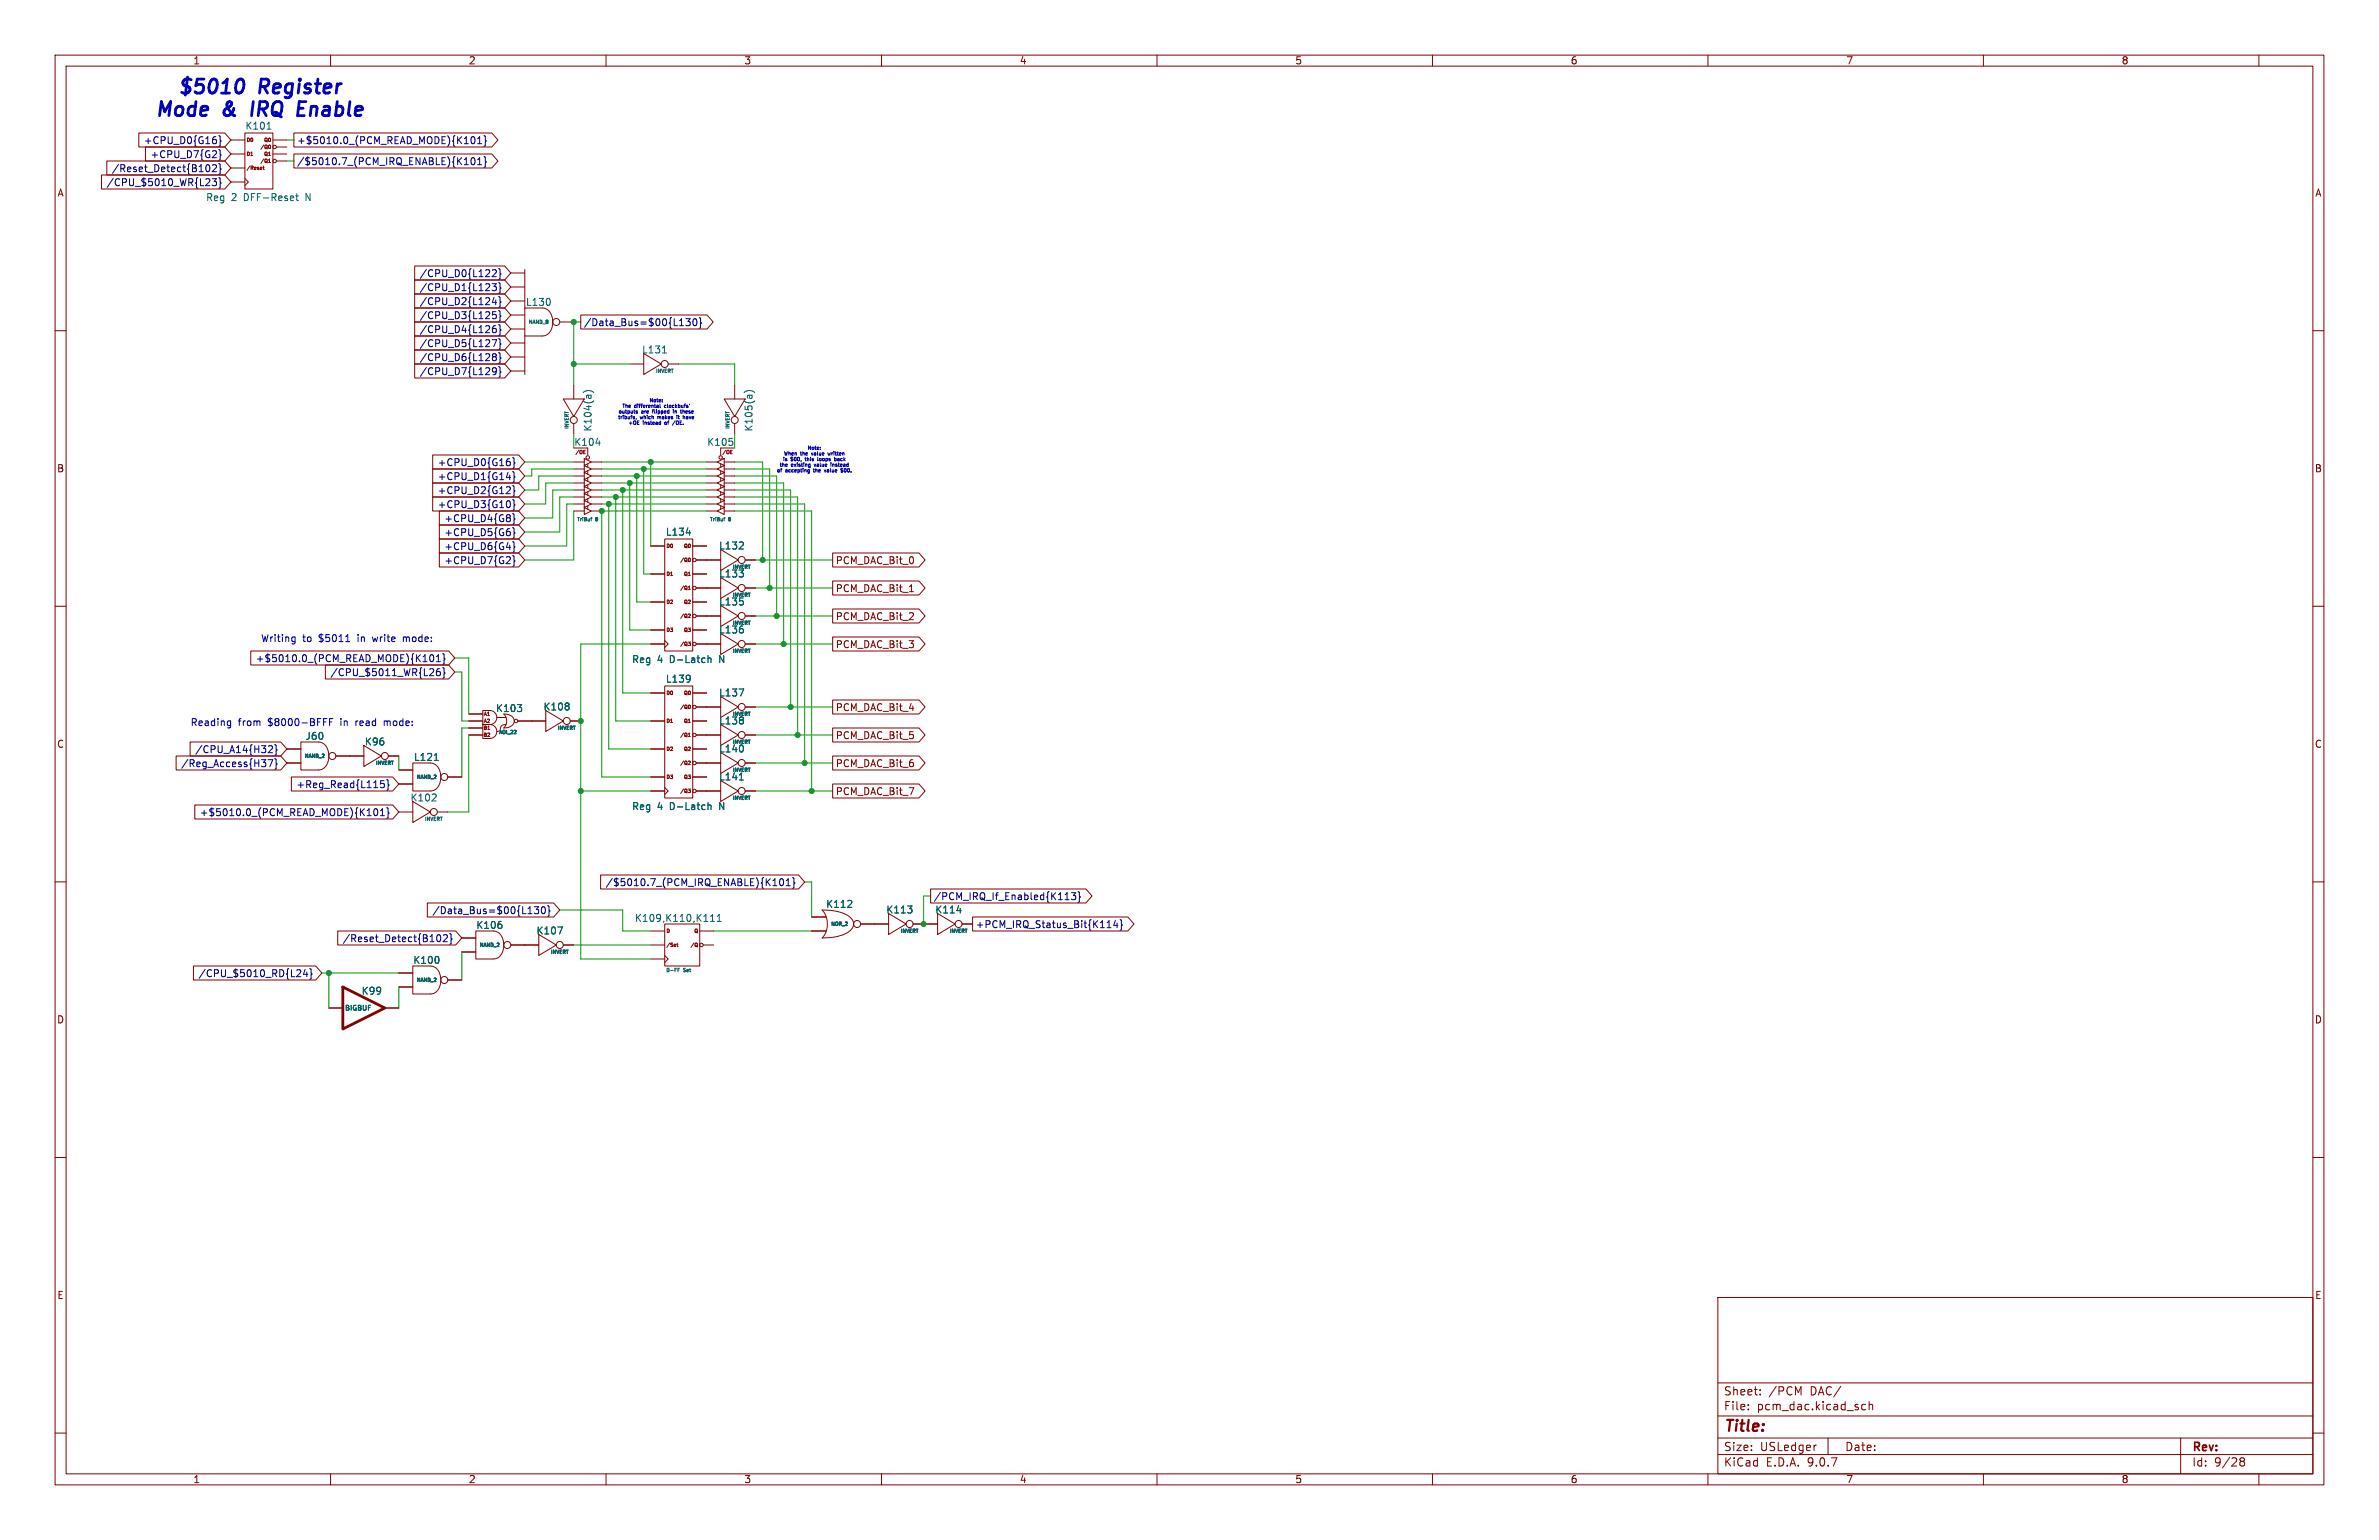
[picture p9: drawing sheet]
<svg xmlns="http://www.w3.org/2000/svg" width="432mm" height="279mm" viewBox="0 0 432 279" stroke-linecap="round" stroke-linejoin="round" font-family="sans-serif">
<defs><g id="words">
<g font-size="3.5" fill="#0000c2">
<text x="32" y="17.8">$5010</text>
<text x="47" y="17.8">Register</text>
<text x="27.9" y="21.9">Mode</text>
<text x="40.5" y="21.9">&amp;</text>
<text x="46.6" y="21.9">IRQ</text>
<text x="56" y="21.9">Enable</text>
</g>
<text font-size="2.8" fill="#840000" x="312.8" y="260.3">Title:</text>
<g font-size="2.1" fill="#840000">
<text x="312.8" y="256.1">File:</text>
<text x="312.8" y="253.4">Sheet:</text>
<text x="318.9" y="256.1">pcm_dac.kicad_sch</text>
<text x="321" y="253.4">/PCM</text>
<text x="328.6" y="253.4">DAC/</text>
<text x="312.8" y="263.5">Size:</text>
<text x="319.5" y="263.5">USLedger</text>
<text x="334.8" y="263.5">Date:</text>
<text x="397.8" y="263.7">Rev:</text>
<text x="312.8" y="266.3">KiCad</text>
<text x="320.5" y="266.3">E.D.A.</text>
<text x="328.1" y="266.3">9.0.7</text>
<text x="397.8" y="266.3">Id:</text>
<text x="401.9" y="266.3">9/28</text>
</g>
<g font-size="1.8" fill="#840000">
<text x="35" y="11.9">1</text>
<text x="85" y="11.9">2</text>
<text x="135" y="11.9">3</text>
<text x="185" y="11.9">4</text>
<text x="235" y="11.9">5</text>
<text x="285" y="11.9">6</text>
<text x="335" y="11.9">7</text>
<text x="385" y="11.9">8</text>
<text x="10.3" y="35.9">A</text>
<text x="420.1" y="35.9">A</text>
<text x="10.3" y="85.9">B</text>
<text x="420.1" y="85.9">B</text>
<text x="151.6" y="102.6">PCM_DAC_Bit_0</text>
<text x="151.6" y="107.6">PCM_DAC_Bit_1</text>
<text x="151.6" y="112.7">PCM_DAC_Bit_2</text>
<text x="151.6" y="117.8">PCM_DAC_Bit_3</text>
<text x="151.6" y="129.2">PCM_DAC_Bit_4</text>
<text x="10.3" y="135.9">C</text>
<text x="151.6" y="134.3">PCM_DAC_Bit_5</text>
<text x="420.1" y="135.9">C</text>
<text x="151.6" y="139.4">PCM_DAC_Bit_6</text>
<text x="151.6" y="144.5">PCM_DAC_Bit_7</text>
<text x="10.3" y="185.9">D</text>
<text x="420.1" y="185.9">D</text>
<text x="10.3" y="235.9">E</text>
<text x="420.1" y="235.9">E</text>
<text x="35" y="269.3">1</text>
<text x="85" y="269.3">2</text>
<text x="135" y="269.3">3</text>
<text x="185" y="269.3">4</text>
<text x="235" y="269.3">5</text>
<text x="285" y="269.3">6</text>
<text x="335" y="269.3">7</text>
<text x="385" y="269.3">8</text>
</g>
<g font-size="1.8" fill="#006464">
<text x="44.4" y="23.7">K101</text>
<text x="37.3" y="36.7">Reg</text>
<text x="42" y="36.7">2</text>
<text x="44.4" y="36.7">DFF-Reset</text>
<text x="55.8" y="36.7">N</text>
<text x="95.4" y="55.7">L130</text>
<text x="116.4" y="64.3">L131</text>
<text x="104.1" y="81.1">K104</text>
<text x="107.6" y="78.4" transform="rotate(-90 107.6 78.4)">K104(a)</text>
<text x="128.3" y="81.1">K105</text>
<text x="136.8" y="78.4" transform="rotate(-90 136.8 78.4)">K105(a)</text>
<text x="120.8" y="97.4">L134</text>
<text x="130.4" y="99.9">L132</text>
<text x="130.4" y="105">L133</text>
<text x="130.4" y="110">L135</text>
<text x="130.4" y="115.1">L136</text>
<text x="114.6" y="120.5">Reg</text>
<text x="119.3" y="120.5">4</text>
<text x="120.8" y="124.1">L139</text>
<text x="121.7" y="120.5">D-Latch</text>
<text x="130.8" y="120.5">N</text>
<text x="89.9" y="129.4">K103</text>
<text x="98.5" y="129.1">K108</text>
<text x="130.4" y="131.6">L138</text>
<text x="130.4" y="126.6">L137</text>
<text x="55.4" y="134.4">J60</text>
<text x="66.1" y="135.4">K96</text>
<text x="130.4" y="136.7">L140</text>
<text x="75" y="138.2">L121</text>
<text x="130.4" y="141.8">L141</text>
<text x="74.4" y="145.6">K102</text>
<text x="114.6" y="147.2">Reg</text>
<text x="119.3" y="147.2">4</text>
<text x="121.7" y="147.2">D-Latch</text>
<text x="130.8" y="147.2">N</text>
<text x="115.1" y="167.5">K109,K110,K111</text>
<text x="149.8" y="164.9">K112</text>
<text x="160.8" y="165.9">K113</text>
<text x="169.7" y="165.9">K114</text>
<text x="86.3" y="168.7">K106</text>
<text x="97.3" y="169.7">K107</text>
<text x="74.9" y="175.1">K100</text>
<text x="65.5" y="180.7">K99</text>
</g>
<g font-size="1.8" fill="#000084">
<text x="26" y="26.4">+CPU_D0{G16}</text>
<text x="27.2" y="28.9">+CPU_D7{G2}</text>
<text x="53.8" y="26.4">+$5010.0_(PCM_READ_MODE){K101}</text>
<text x="19.2" y="34">/CPU_$5010_WR{L23}</text>
<text x="20.2" y="31.4">/Reset_Detect{B102}</text>
<text x="53.8" y="30.2">/$5010.7_(PCM_IRQ_ENABLE){K101}</text>
<text x="76.1" y="50.5">/CPU_D0{L122}</text>
<text x="76.1" y="53">/CPU_D1{L123}</text>
<text x="76.1" y="58.1">/CPU_D3{L125}</text>
<text x="76.1" y="55.6">/CPU_D2{L124}</text>
<text x="105.9" y="59.4">/Data_Bus=$00{L130}</text>
<text x="76.1" y="60.6">/CPU_D4{L126}</text>
<text x="76.1" y="63.2">/CPU_D5{L127}</text>
<text x="76.1" y="65.7">/CPU_D6{L128}</text>
<text x="76.1" y="68.3">/CPU_D7{L129}</text>
<text x="79.3" y="84.8">+CPU_D0{G16}</text>
<text x="79.3" y="87.3">+CPU_D1{G14}</text>
<text x="79.3" y="89.9">+CPU_D2{G12}</text>
<text x="79.3" y="92.4">+CPU_D3{G10}</text>
<text x="80.6" y="94.9">+CPU_D4{G8}</text>
<text x="80.6" y="100">+CPU_D6{G4}</text>
<text x="80.6" y="97.5">+CPU_D5{G6}</text>
<text x="80.6" y="102.6">+CPU_D7{G2}</text>
<text x="46.3" y="120.3">+$5010.0_(PCM_READ_MODE){K101}</text>
<text x="59.9" y="122.9">/CPU_$5011_WR{L26}</text>
<text x="35.3" y="136.8">/CPU_A14{H32}</text>
<text x="32.8" y="139.4">/Reg_Access{H37}</text>
<text x="53.7" y="143.2">+Reg_Read{L115}</text>
<text x="36.2" y="148.3">+$5010.0_(PCM_READ_MODE){K101}</text>
<text x="109.8" y="161">/$5010.7_(PCM_IRQ_ENABLE){K101}</text>
<text x="78.4" y="166.1">/Data_Bus=$00{L130}</text>
<text x="169.4" y="163.5">/PCM_IRQ_If_Enabled{K113}</text>
<text x="62.1" y="171.1">/Reset_Detect{B102}</text>
<text x="177" y="168.6">+PCM_IRQ_Status_Bit{K114}</text>
<text x="35.9" y="177.5">/CPU_$5010_RD{L24}</text>
</g>
<g font-size="1.8" fill="#0000c2">
<text x="47.3" y="116.7">Writing</text>
<text x="54.9" y="116.7">to</text>
<text x="58" y="116.7">$5011</text>
<text x="65.2" y="116.7">in</text>
<text x="68.1" y="116.7">write</text>
<text x="73.8" y="116.7">mode:</text>
<text x="34.5" y="131.9">Reading</text>
<text x="43.2" y="131.9">from</text>
<text x="48.8" y="131.9">$8000-BFFF</text>
<text x="62.1" y="131.9">in</text>
<text x="65" y="131.9">read</text>
<text x="70.4" y="131.9">mode:</text>
</g>
<text font-size="1.2" fill="#006464" x="62.5" y="183.6">BIGBUF</text>
<g font-size=".9" fill="#840000">
<text x="44.6" y="25.9">D0</text>
<text x="44.6" y="28.5">D1</text>
<text x="47.1" y="27.2">/Q0</text>
<text x="47.1" y="29.8">/Q1</text>
<text x="47.8" y="25.9">Q0</text>
<text x="47.8" y="28.5">Q1</text>
<text x="44.6" y="31">/Reset</text>
<text x="104.3" y="82.6">/OE</text>
<text x="131" y="82.6">/OE</text>
<text x="120.8" y="99.6">D0</text>
<text x="124" y="99.6">Q0</text>
<text x="120.8" y="104.7">D1</text>
<text x="123.3" y="102.1">/Q0</text>
<text x="123.3" y="107.2">/Q1</text>
<text x="124" y="104.7">Q1</text>
<text x="120.8" y="109.8">D2</text>
<text x="123.3" y="112.3">/Q2</text>
<text x="124" y="109.8">Q2</text>
<text x="120.8" y="114.8">D3</text>
<text x="123.3" y="117.4">/Q3</text>
<text x="124" y="114.8">Q3</text>
<text x="87.7" y="130.1">A1</text>
<text x="87.7" y="131.4">A2</text>
<text x="120.8" y="126.3">D0</text>
<text x="120.8" y="131.4">D1</text>
<text x="123.3" y="128.8">/Q0</text>
<text x="124" y="126.3">Q0</text>
<text x="124" y="131.4">Q1</text>
<text x="87.6" y="132.6">B1</text>
<text x="87.6" y="133.9">B2</text>
<text x="120.8" y="136.4">D2</text>
<text x="123.3" y="133.9">/Q1</text>
<text x="124" y="136.4">Q2</text>
<text x="120.8" y="141.5">D3</text>
<text x="123.3" y="139">/Q2</text>
<text x="124" y="141.5">Q3</text>
<text x="123.3" y="144.1">/Q3</text>
<text x="120.8" y="169.5">D</text>
<text x="120.8" y="172">/Set</text>
<text x="125.2" y="172">/Q</text>
<text x="125.9" y="169.5">Q</text>
</g>
<g font-size=".9" fill="#006464">
<text x="95.8" y="59">NAND_8</text>
<text x="118.9" y="67.9">INVERT</text>
<text x="103.4" y="78" transform="rotate(-90 103.4 78)">INVERT</text>
<text x="132.6" y="78" transform="rotate(-90 132.6 78)">INVERT</text>
<text x="104.6" y="94.8">TriBuf</text>
<text x="108.2" y="94.8">8</text>
<text x="128.7" y="94.8">TriBuf</text>
<text x="132.3" y="94.8">8</text>
<text x="132.9" y="103.4">INVERT</text>
<text x="132.9" y="108.5">INVERT</text>
<text x="132.9" y="113.6">INVERT</text>
<text x="132.9" y="118.7">INVERT</text>
<text x="132.9" y="130.1">INVERT</text>
<text x="55.2" y="137.7">NAND_2</text>
<text x="90.4" y="133.4">AOI_22</text>
<text x="101.1" y="132.6">INVERT</text>
<text x="132.9" y="135.2">INVERT</text>
<text x="68.1" y="139">INVERT</text>
<text x="75.5" y="141.5">NAND_2</text>
<text x="132.9" y="140.2">INVERT</text>
<text x="77" y="149.1">INVERT</text>
<text x="132.9" y="145.3">INVERT</text>
<text x="86.9" y="172">NAND_2</text>
<text x="99.8" y="173.3">INVERT</text>
<text x="150.7" y="168.2">NOR_2</text>
<text x="163.3" y="169.5">INVERT</text>
<text x="172.2" y="169.5">INVERT</text>
<text x="75.5" y="178.3">NAND_2</text>
<text x="120.8" y="176.6">D-FF</text>
<text x="124.1" y="176.6">Set</text>
</g>
<g font-size=".9" fill="#0000c2">
<text x="112.1" y="76.2">tribufs,</text>
<text x="112.1" y="75.2">outputs</text>
<text x="112.8" y="74.2">The</text>
<text x="113.9" y="77.3">+OE</text>
<text x="115.2" y="74.2">differental</text>
<text x="116.3" y="76.2">which</text>
<text x="116.5" y="75.2">are</text>
<text x="116.8" y="77.3">instead</text>
<text x="117.7" y="73.2">Note:</text>
<text x="118.8" y="75.2">flipped</text>
<text x="119.7" y="76.2">makes</text>
<text x="121" y="74.2">clockbufs'</text>
<text x="121" y="77.3">of</text>
<text x="122.8" y="77.3">/OE.</text>
<text x="122.9" y="75.2">in</text>
<text x="123.5" y="76.2">it</text>
<text x="124.6" y="75.2">these</text>
<text x="125" y="76.2">have</text>
<text x="142" y="83.9">is</text>
<text x="142.1" y="82.8">When</text>
<text x="143.6" y="83.9">$00,</text>
<text x="145.4" y="82.8">the</text>
<text x="146.4" y="81.8">Note:</text>
<text x="146.5" y="83.9">this</text>
<text x="147.7" y="82.8">value</text>
<text x="149.1" y="83.9">loops</text>
<text x="151" y="82.8">written</text>
<text x="152.5" y="83.9">back</text>
<text x="140.9" y="85.9">of</text>
<text x="141.4" y="84.9">the</text>
<text x="142.6" y="85.9">accepting</text>
<text x="143.7" y="84.9">existing</text>
<text x="148" y="85.9">the</text>
<text x="148.2" y="84.9">value</text>
<text x="150.3" y="85.9">value</text>
<text x="151.5" y="84.9">instead</text>
<text x="153.7" y="85.9">$00.</text>
</g>
</g></defs>
<g fill="none" stroke="#840000" stroke-width=".18">
<path d="M10 10h411.8v259.4h-411.8zM12 12h407.8v255.4h-407.8zM60 10v2M110 10v2M160 10v2M210 10v2M260 10v2M310 10v2M360 10v2M410 10v2M18.4 31.7h22.4l1.1 1.3-1.1 1.3h-22.4zM19.4 29.2h21.4l1.1 1.3-1.1 1.3h-21.4z"/>
<path d="M25.2 24.1h15.6l1.1 1.3-1.1 1.3h-15.6zM26.4 26.7h14.4l1.1 1.2-1.1 1.3h-14.4zM41.9 25.4h2.5M41.9 27.9h2.5M41.9 30.5h2.5M41.9 33h2.5M44.4 24.1h5.1v10.2h-5.1zM44.4 32.4l.7 .6-.7 .7M45.5 28.2h.4M47.3 30.3l.2 .2-.3 .1M47.5 30.7l-.2 .1M47.7 30.3h.3"/>
<path d="M47.8 30.1v.6l.2 .1M48.7 29.5h.4M48.7 29l.2-.1v.6M48.8 26.4l.1-.1a.29 .29 0 0 1 .2 .4 .29 .29 0 0 1-.3 .2M49.5 25.4h2.6M49.5 27.9h2.6M50.2 26.7h1.9M50.2 29.2h1.9M53.3 27.9h36l1.1 1.3-1.1 1.3h-36zM53.3 24.1h36l1.1 1.3-1.1 1.3h-36zM75.3 58.4h16.3l1.1 1.3-1.1 1.3h-16.3zM75.3 48.3h16.3l1.1 1.2-1.1 1.3h-16.3z"/>
<path d="M75.3 50.8h16.3l1.1 1.3-1.1 1.2h-16.3zM75.3 55.9h16.3l1.1 1.3-1.1 1.2h-16.3zM75.3 53.3h16.3l1.1 1.3-1.1 1.3h-16.3zM92.7 49.5h2.5M92.7 52.1h2.5M92.7 54.6h2.5M92.7 57.2h2.5M92.7 59.7h2.5M95.2 55.9h3.2a1.9 1.9 0 0 1 1.9 1.8 2.58 2.58 0 0 1-1.5 3.2l-3.6 .1zM95.2 48.9v7M101.6 58.4h2.5M105.4 57.1h22.9l1.1 1.3-1.1 1.3h-22.9z"/>
<path d="M10 60h2M75.3 61h16.3l1.1 1.2-1.1 1.3h-16.3zM75.3 63.5h16.3l1.1 1.3-1.1 1.2h-16.3zM75.3 66h16.3l1.1 1.3-1.1 1.3h-16.3zM92.7 62.2h2.5M92.7 64.8h2.5M92.7 67.3h2.5M95.2 61v6.9M102.2 72.4h3.8l-1.9 3.2zM104.1 69.9v2.5M104.1 76.8v1.9M114.3 66h2.5"/>
<path d="M116.8 64.1l3.2 1.9-3.2 1.9zM121.3 66h1.9M131.4 72.4h3.9l-2 3.2zM133.3 69.9v2.5M133.3 76.8v1.9M419.8 60h2M78.5 90.2h15.6l1.1 1.2-1.1 1.3h-15.6zM78.5 82.5h15.6l1.1 1.3-1.1 1.3h-15.6zM78.5 85.1h15.6l1.1 1.3-1.1 1.2h-15.6zM78.5 87.6h15.6l1.1 1.3-1.1 1.3h-15.6zM79.7 97.8h14.4l1.1 1.3-1.1 1.2h-14.4zM79.7 95.2h14.4l1.1 1.3-1.1 1.3h-14.4z"/>
<path d="M79.7 92.7h14.4l1.1 1.3-1.1 1.3h-14.4zM104.1 83.8h1.9M104.1 85.1h1.9M104.1 86.4h1.9M104.1 87.6h1.9M104.1 88.9h1.9M104.1 90.2h1.9M104.1 91.4h1.9M104.1 92.7h1.9M105.9 82h.3M105.9 82.3h.3M106 83.2l1.3 .6-1.3 .7z"/>
<path d="M106 84.5l1.3 .6-1.3 .6zM106 85.7l1.3 .7-1.3 .6zM106 87l1.3 .6-1.3 .7zM106 88.3l1.3 .6-1.3 .6zM106 89.5l1.3 .7-1.3 .6zM106 90.8l1.3 .6-1.3 .7zM106 92.1l1.3 .6-1.3 .6zM106.7 81.3v1.3M106.7 84.1v.7M106.7 85.4v.6M106.7 86.7v.6M106.7 87.9v.7"/>
<path d="M106.7 89.2v.7M106.7 90.5v.6M106.7 91.8v.6M107.3 83.8h1.9M107.3 85.1h1.9M107.3 86.4h1.9M107.3 87.6h1.9M107.3 88.9h1.9M107.3 90.2h1.9M107.3 91.4h1.9M107.3 92.7h1.9M118.1 99.1h2.5"/>
<path d="M120.6 97.8h5.1v20.3h-5.1zM125.7 99.1h2.6M128.3 83.8h1.9M128.3 85.1h1.9M128.3 86.4h1.9M128.3 87.6h1.9M128.3 88.9h1.9M128.3 90.2h1.9M128.3 91.4h1.9M128.3 92.7h1.9M130.2 83.8l1.2-.6v1.3zM130.2 85.1l1.2-.6v1.2z"/>
<path d="M130.2 86.4l1.2-.7v1.3zM130.2 87.6l1.2-.6v1.3zM130.2 88.9l1.2-.6v1.2zM130.2 90.2l1.2-.7v1.3zM130.2 91.4l1.2-.6v1.3zM130.2 92.7l1.2-.6v1.2zM130.8 99.7l3.2 1.9-3.2 1.9zM130.8 84.1v.7M130.8 85.4v.6M130.8 86.7v.6M130.8 87.9v.7M130.8 89.2v.7"/>
<path d="M130.8 90.5v.6M130.8 91.8v.6M131.4 83.8h1.9M131.4 85.1h1.9M131.4 86.4h1.9M131.4 87.6h1.9M131.4 88.9h1.9M131.4 90.2h1.9M131.4 91.4h1.9M131.4 92.7h1.9M132.6 82h.2M132.6 82.3h.3"/>
<path d="M133.3 81.3h-2.5v1.3M10 110h2M45.5 118.1h35.9l1.1 1.3-1.1 1.3h-35.9zM79.7 100.3h14.4l1.1 1.3-1.1 1.3h-14.4zM118.1 104.1h2.5M118.1 109.2h2.5M118.1 114.3h2.5M118.1 116.8h2.5M120.6 116.2l.7 .6-.7 .7M121.7 104.4h.4M124.9 116.5h.4l-.2 .2 .2 .1v.2l-.3 .1M124.9 107h.4"/>
<path d="M124.9 106.5l.2-.2v.7M125 111.4h.2l.1 .2-.4 .4h.4M125 101.3h.1a.29 .29 0 0 1 .2 .3 .29 .29 0 0 1-.3 .2M125.7 104.1h2.6M125.7 109.2h2.6M125.7 114.3h2.6M126.4 106.7h4.4M126.4 111.8h4.4M126.4 116.8h4.4M126.4 101.6h4.4M130.8 104.8l3.2 1.9-3.2 1.9zM130.8 109.9l3.2 1.9-3.2 1.9z"/>
<path d="M130.8 114.9l3.2 1.9-3.2 1.9zM135.3 106.7h1.9M135.3 111.8h1.9M135.3 116.8h1.9M135.3 101.6h1.9M151.1 110.5h15.7l1.1 1.3-1.1 1.2h-15.7zM151.1 100.3h15.7l1.1 1.3-1.1 1.3h-15.7zM151.1 105.4h15.7l1.1 1.3-1.1 1.3h-15.7zM151.1 115.6h15.7l1.1 1.2-1.1 1.3h-15.7zM165.1 107.4h.7M419.8 110h2M32 137.2h19l1.1 1.2-1.1 1.3h-19z"/>
<path d="M34.5 134.6h16.5l1.1 1.3-1.1 1.3h-16.5zM52.1 138.4h2.5M52.1 135.9h2.5M54.6 134.6h3.2a1.9 1.9 0 0 1 1.8 1.8 2.58 2.58 0 0 1-1.5 3.3h-3.5zM59.1 120.6h22.3l1.1 1.3-1.1 1.3h-22.3zM61 137.2h5M66 135.3l3.2 1.9-3.2 1.9zM70.5 137.2h1.9M72.4 139.7h2.5M74.9 138.4h3.2a1.9 1.9 0 0 1 1.8 1.8 2.58 2.58 0 0 1-1.5 3.3h-3.5zM85.1 133.4h2.5M85.1 130.8h2.5"/>
<path d="M85.1 129.5h2.5M85.1 132.1h2.5M87.6 128.9h1.3a1.27 1.27 0 0 1 1.3 1.3 1.27 1.27 0 0 1-1.3 1.2h-1.3zM87.6 131.4h1.3a1.27 1.27 0 0 1 1.3 1.3 1.27 1.27 0 0 1-1.3 1.3h-1.3zM88.5 132.4h.4M90.2 130.2h1.6M91.4 129.5a1.51 1.51 0 0 1 1.9 1.6 1.72 1.72 0 0 1-1.9 1 1.8 1.8 0 0 0 0-2.6zM91.8 131.4l-.5 .1a1 1 0 0 0-.5 1l-.6 .2M94 130.8h5.1M99.1 128.9l3.1 1.9-3.1 1.9zM103.5 130.8h1.9M118.1 125.7h2.5"/>
<path d="M118.1 130.8h2.5M118.1 135.9h2.5M120.6 124.5h5.1v20.3h-5.1zM121.7 131.1h.4M124.9 133.2l.2-.2v.6M124.9 133.6h.4M125 138.1h.2l.1 .2-.4 .4h.4M125 128.5h.1M125 128l.1-.1a.31 .31 0 0 1 .2 .3 .31 .31 0 0 1-.3 .3M125 128h.1M125.7 125.7h2.6M125.7 130.8h2.6"/>
<path d="M125.7 135.9h2.6M126.4 133.4h4.4M126.4 128.3h4.4M126.4 138.4h4.4M130.8 131.4l3.2 2-3.2 1.9zM130.8 126.4l3.2 1.9-3.2 1.9zM130.8 136.5l3.2 1.9-3.2 1.9zM135.3 133.4h1.9M135.3 128.3h1.9M135.3 138.4h1.9M151.1 132.1h15.7l1.1 1.3-1.1 1.2h-15.7zM151.1 127h15.7l1.1 1.3-1.1 1.2h-15.7z"/>
<path d="M151.1 137.2h15.7l1.1 1.2-1.1 1.3h-15.7zM165.1 128.5h.8M10 160h2M35.4 146h35.9l1.1 1.3-1.1 1.3h-35.9zM52.9 141h18.4l1.1 1.2-1.1 1.3h-18.4zM72.4 142.2h2.5M72.4 147.3h2.5M74.9 145.4l3.2 1.9-3.2 1.9zM79.4 147.3h1.9M81.3 141h2.5M109 158.7h35.9l1.1 1.3-1.1 1.3h-35.9zM118.1 141h2.5"/>
<path d="M118.1 143.5h2.5M120.6 142.9l.7 .6-.7 .6M124.9 143.2h.4l-.2 .2 .2 .1v.2l-.3 .1M125.7 141h2.6M126.4 143.5h4.4M130.8 141.6l3.2 1.9-3.2 1.9zM135.3 143.5h1.9M151.1 142.2h15.7l1.1 1.3-1.1 1.3h-15.7zM165 142.9h.9l-.6 1.3M419.8 160h2M35.1 175.3h22.2l1.1 1.2-1.1 1.3h-22.2zM61.3 168.9h21.4l1.1 1.3-1.1 1.3h-21.4z"/>
<path d="M72.4 176.5h2.5M72.4 179.1h2.5M74.9 175.3h3.2a1.9 1.9 0 0 1 1.8 1.8 2.58 2.58 0 0 1-1.5 3.2h-3.5zM77.6 163.8h22.9l1.1 1.3-1.1 1.3h-22.9zM81.3 177.8h2.5M83.8 170.2h2.6M83.8 172.7h2.6M86.4 168.9h3.1a1.9 1.9 0 0 1 1.9 1.8 2.58 2.58 0 0 1-1.5 3.3h-3.5zM92.7 171.5h5.1M97.8 169.5l3.2 2-3.2 1.9zM102.2 171.5h1.9M118.1 171.5h2.5"/>
<path d="M118.1 168.9h2.5M118.1 174h2.5M120.6 167.6h6.4v7.7h-6.4zM120.6 173.4l.7 .6-.7 .6M122.8 171.3h.3M122.9 171.1v.5l.2 .1M126.3 171.1l.3 .2-.1 .3-.2 .1M126.4 171.6l.2 .2M127 168.9h2.5M127.6 171.5h1.9M147.3 166.4h2.6M147.3 168.9h2.6"/>
<path d="M149.2 165.1a6.9 6.9 0 0 1 5.4 1.7 1.58 1.58 0 0 1-.8 2.4 9.1 9.1 0 0 1-4.6 1 3.8 3.8 0 0 0 0-5.1zM156.2 167.6h5.1M161.3 165.7l3.2 1.9-3.2 1.9zM165.7 167.6h4.5M168.9 161.3h28.2l1.1 1.3-1.1 1.2h-28.2zM170.2 165.7l3.2 1.9-3.2 1.9zM174.6 167.6h1.9M176.5 166.4h28.2l1.1 1.2-1.1 1.3h-28.2zM59.7 182.9h2.5M69.8 182.9h2.6M10 210h2M419.8 210h2"/>
<path d="M311.8 235.4h108v32h-108zM10 260h2M311.8 256.9h108M311.8 250.9h108M317.3 255.6v.2M317.3 254.9v.1M319.5 252.9v.2M319.5 252.2v.1M326.4 252.7l.5-1.1v1.5M338.6 254.9l-.4-.1-.3 .3v.4l.1 .2h.6M339.3 254.9l.2-.1 .3 .1 .1 .9M339.3 254.3v1.5"/>
<path d="M419.8 260h2M60 267.4v2M110 267.4v2M160 267.4v2M210 267.4v2M260 267.4v2M310 267.4v2M311.8 263.9h108M311.8 260.9h108M329.5 262.2h.2M331.8 260.9v3M360 267.4v2"/>
<path d="M395.8 260.9v6.5M406.5 264.8l.3 .3M406.5 264.8l.3-.3 .5 .1 .1 .2-.3 .3M406.8 265.1h.3M406.8 265.1l-.3 .3M407.1 265.1l.3 .3-.1 .5-.5 .1-.3-.3M410 267.4v2"/>
<circle cx="49.8" cy="29.2" r=".32"/>
<circle cx="49.8" cy="26.7" r=".32"/>
<circle cx="101" cy="58.4" r=".63"/>
<circle cx="104.1" cy="76.2" r=".63"/>
<circle cx="120.6" cy="66" r=".63"/>
<circle cx="133.3" cy="76.2" r=".63"/>
<circle cx="106.7" cy="83" r=".32"/>
<circle cx="130.8" cy="83" r=".32"/>
<circle cx="126" cy="111.8" r=".32"/>
<circle cx="126" cy="116.8" r=".32"/>
<circle cx="126" cy="101.6" r=".32"/>
<circle cx="126" cy="106.7" r=".32"/>
<circle cx="134.6" cy="101.6" r=".63"/>
<circle cx="134.6" cy="111.8" r=".63"/>
<circle cx="134.6" cy="106.7" r=".63"/>
<circle cx="134.6" cy="116.8" r=".63"/>
<circle cx="60.3" cy="137.2" r=".63"/>
<circle cx="69.8" cy="137.2" r=".63"/>
<circle cx="93.7" cy="130.8" r=".32"/>
<circle cx="102.9" cy="130.8" r=".63"/>
<circle cx="126" cy="128.3" r=".32"/>
<circle cx="126" cy="138.4" r=".32"/>
<circle cx="126" cy="133.4" r=".32"/>
<circle cx="134.6" cy="133.3" r=".63"/>
<circle cx="134.6" cy="138.4" r=".63"/>
<circle cx="134.6" cy="128.3" r=".63"/>
<circle cx="78.7" cy="147.3" r=".63"/>
<circle cx="80.6" cy="141" r=".63"/>
<circle cx="126" cy="143.5" r=".32"/>
<circle cx="134.6" cy="143.5" r=".63"/>
<circle cx="80.6" cy="177.8" r=".63"/>
<circle cx="92.1" cy="171.4" r=".63"/>
<circle cx="101.6" cy="171.4" r=".63"/>
<circle cx="127.3" cy="171.5" r=".32"/>
<circle cx="155.6" cy="167.6" r=".63"/>
<circle cx="165.1" cy="167.6" r=".63"/>
<circle cx="174" cy="167.6" r=".63"/>
</g>
<g fill="none" stroke="#006464" stroke-width=".18">
<path d="M48.5 23.4h.7M53.7 35.5h.5M53.9 35.1v1.1l.3 .2M99.8 54.4v.8M105.8 71.2a1.46 1.46 0 0 1 2 0M120.2 64h.8M132.4 79.5h.6M135.1 71.2a1.46 1.46 0 0 1 1.9 0M107.2 94.1h.3M107.5 93.9l-.2 .1v.5M108.2 80.4h.7M124.6 96.7h.7"/>
<path d="M131.3 94.1h.3M131.6 93.9l-.2 .1v.5M132.9 80.1l.1 .2-.1 .4M134.1 99.6h.8M134.9 98.5v.4M128.5 118.9v1.3M128.5 119.5l.2-.1h.3l.1 .8M134.9 104v.6M134.9 109.1v.5M134.9 114.2v.5M134.9 103.4l-.4 .5M78.8 138h.8"/>
<path d="M93.9 127.8h.8l-.4 .5M94.6 128.4l.1 .2-.1 .4M103.2 127.6l.1 .2-.1 .2M103.2 128.1l.1 .2-.1 .5M125.2 122.6v.9M125.3 123l-.1 .2M134.1 125h.9l-.6 1.3M134.9 130.7v.5M134.9 135.4v.8M134.9 130.4v.1M79 144.1l.2 .2-.1 .3-.7 .7h.8M128.5 145.6v1.3"/>
<path d="M128.5 146.2l.2-.2 .3 .1 .1 .8M134.2 141.5h.7M79.6 173.6l.1 .4-.1 .7M91 167.7l.1 .2-.1 .5M101.2 168.2h.9l-.6 1.3M123.1 176h.2M123.1 175.7h.3M129 167.2h.7M129 166.3l.3-.4v1.3M130.2 167.2h.7M130.2 166.3l.3-.4v1.3M154.5 163.4l.1 .2-.1 .3-.7 .7h.8"/>
<path d="M164.7 164.4h.8l-.4 .5M165.4 164.9l.1 .2-.1 .5M173.7 165.2h.8"/>
</g>
<path d="M62.2 179.1l7.6 3.8-7.6 3.8z" fill="none" stroke="#840000" stroke-width=".51"/>
<g fill="none" stroke="#000084" stroke-width=".18">
<path d="M37.5 29.9h.2a.68 .68 0 0 1 .4 .6 .68 .68 0 0 1-.4 .7 .84 .84 0 0 1-.2-1.3zM38 32.5l.1 .2-.1 .3-.7 .7h.8M38.5 32.4h.8l-.4 .5 .3 .1v.6l-.1 .1-.6-.1M38.6 30l.5-.1 .2 .3-.8 1h.8M38.9 24.8h.3M39.1 25.3l.2 .2v.3l-.2 .3M39.7 29.7l.3 .2v.6l.1 .2-.1 .1v.7l-.3 .1M39.7 24.6l.3 .2v.6l.1 .2-.1 .2v.6l-.3 .2M39.7 27.2l.3 .1v.6l.1 .2-.1 .2v.6l-.3 .2M39.7 32.2l.3 .2v.6l.1 .2-.1 .2v.6l-.3 .2M84.3 29.9h.7M85.6 24.9l.2-.1a.68 .68 0 0 1 .4 .6 .68 .68 0 0 1-.4 .7l-.3-.5z"/>
<path d="M85.6 28.7l.2-.1a.68 .68 0 0 1 .4 .6 .68 .68 0 0 1-.4 .7l-.3-.5zM86.7 25.2l.4-.4v1.3M86.7 26.1h.7M86.7 29.9h.7M86.7 29l.4-.4v1.3M87.8 24.6l.3 .2v.6l.2 .2-.2 .2v.6l-.3 .2M87.8 28.4l.3 .2v.6l.2 .2-.2 .2v.6l-.3 .2M89.3 51.5h.8l-.4 .5 .3 .1v.5l-.1 .1-.6-.1M89.4 49.1l.5-.2 .2 .4-.8 .9h.8M89.7 53.9l-.3 1h.8M90 59.1l-.4 .1a.86 .86 0 0 0 0 1.2l.4-.2 .1-.4-.2-.2h-.3l-.2 .2M90 54.4v.9"/>
<path d="M90 56.6h-.6v.6l.1-.2 .5 .1 .1 .2-.1 .4-.1 .1-.5-.1M90.5 58.9l.3 .2v.6l.1 .2-.1 .2v.6l-.3 .1M90.5 48.7l.3 .2v.6l.1 .2-.1 .2v.6l-.3 .2M90.5 51.3l.3 .2v.6l.1 .2-.1 .1v.6l-.3 .2M90.5 53.8l.3 .2v.6l.1 .2-.1 .2v.6l-.3 .2M90.5 56.4l.3 .2v.6l.1 .1-.1 .2v.6l-.3 .2M123.3 59.1h.8M124.5 57.8h.8l-.4 .5 .3 .1v.6l-.2 .1-.5-.1M125.9 57.9l.2-.1a.68 .68 0 0 1 .4 .7 .68 .68 0 0 1-.4 .6 .84 .84 0 0 1-.2-1.2zM126.9 57.6l.3 .2v.6l.1 .2-.1 .2v.6l-.3 .2M89.3 61.6h.9l-.6 1.3M89.6 64.7l-.2-.2 .2-.3h.3l.2 .2-.2 .3"/>
<path d="M89.6 64.7l-.2 .3v.3l.2 .1h.4l.1-.2v-.2l-.2-.3M89.6 64.7h.3M90.1 67.3l-.2 .2-.4-.1-.1-.1v-.3l.2-.3h.3l.2 .3a.84 .84 0 0 1-.4 1h-.2M90.5 61.4l.3 .2v.6l.1 .2-.1 .2v.6l-.3 .2M90.5 64l.3 .2v.6l.1 .2-.1 .1v.6l-.3 .2M90.5 66.5l.3 .2v.6l.1 .2-.1 .2v.6l-.3 .2M91.9 99.3h.8M91.9 86.6h.8M92.3 83.2h.2M92.3 90.8a.79 .79 0 0 1 0 1.3M92.4 83.7l.2 .2v.3l-.2 .3M92.4 88.3l.2 .2v.3l-.8 .8h.8"/>
<path d="M92.5 86.2v.8M93.1 83l.2 .2v.6l.2 .2-.2 .2v.6l-.2 .2M93.1 85.6l.2 .2v.6l.2 .1-.2 .2v.6l-.2 .2M93.1 88.1l.2 .2v.6l.2 .2-.2 .2v.6l-.2 .2M93.1 90.7l.2 .1v.6l.2 .2-.2 .2v.6l-.2 .2M93.1 93.2l.2 .2v.6l.2 .2-.2 .1v.7l-.2 .1M93.1 95.7l.2 .2v.6l.2 .2-.2 .2v.6l-.2 .2M93.1 98.3l.2 .2v.6l.2 .1-.2 .2v.6l-.2 .2M78.2 118.8h.1a.68 .68 0 0 1 .4 .6 .68 .68 0 0 1-.4 .7 .84 .84 0 0 1-.1-1.3zM79.2 119.1l.4-.3v1.3M80.4 118.6l.2 .2v.6l.2 .2-.2 .1v.7l-.2 .1M93.1 100.8l.2 .2v.6l.2 .2-.2 .2v.6l-.2 .2"/>
<path d="M47.5 137.8h.7l-.4 .5M48.1 138.4l.1 .2-.1 .4M48.7 137.8h.8l-.5 1.3M48.7 135.4l.5-.1 .3 .4-.8 .9h.8M49.9 137.6l.2 .2v.6l.2 .2-.2 .2v.6l-.2 .2M49.9 135.1l.2 .2v.6l.2 .2-.2 .2v.6l-.2 .1M78.6 121.4l.1 .2v.3l-.8 .7h.8M79.2 120.1h.7M79.8 121.3l-.4 .1a.86 .86 0 0 0 0 1.2l.5-.1v-.5l-.2-.2-.4 .1-.1 .1M80.4 121.1l.2 .2v.6l.2 .2-.2 .2v.6l-.2 .2M68 146.8l.1-.1a.68 .68 0 0 1 .5 .7 .68 .68 0 0 1-.5 .6 .84 .84 0 0 1-.1-1.2zM69 148h.8"/>
<path d="M69 147.1l.4-.4v1.3M69.7 141.6h-.6l-.1 .6 .2-.1 .5 .1 .1 .2-.1 .4-.2 .1-.5-.1M70.2 141.5l.2 .1v.6l.2 .2-.2 .2v.6l-.2 .2M70.2 146.5l.2 .2v.6l.2 .2-.2 .2v.6l-.2 .2M141.6 159.5l.2-.1a.68 .68 0 0 1 .4 .7 .68 .68 0 0 1-.4 .6l-.3-.5zM142.7 159.8l.4-.4v1.3M143.9 159.2l.2 .2v.6l.2 .2-.2 .2v.6l-.2 .2M54 175.9l.5 .1 .1 .3-.8 .9h.8M55.4 175.9l-.3 .9h.8M55.7 176.4v.8M56.2 175.7l.3 .2v.6l.1 .2-.1 .2v.6l-.3 .2M79.4 169.6h.2a.68 .68 0 0 1 .4 .6 .68 .68 0 0 1-.4 .7 .84 .84 0 0 1-.2-1.3z"/>
<path d="M80.5 169.7l.5-.1 .2 .3-.8 1h.8M81.6 169.4l.3 .2v.6l.1 .2-.1 .1v.7l-.3 .1M95.8 165.8h.8M97 164.5h.8l-.5 .5 .4 .1v.5l-.2 .2-.5-.2M98.4 164.6l.2-.1a.68 .68 0 0 1 .4 .6 .68 .68 0 0 1-.4 .7 .84 .84 0 0 1-.2-1.2zM99.4 164.3l.2 .2v.6l.2 .2-.2 .2v.6l-.2 .2M140.3 160.7h.7M142.7 160.7h.7M193.3 163.2h.7M193.3 162.3l.4-.3v1.2M194.5 162h.7l-.4 .4 .4 .2v.5l-.2 .1-.5-.1M195.7 161.8l.2 .2v.6l.2 .1-.2 .2v.6l-.2 .2"/>
<path d="M200.9 168.3h.8M200.9 167.4l.4-.4v1.3M202.4 167l-.3 .9h.8M202.7 167.5v.8M203.3 166.9l.2 .1v.6l.2 .2-.2 .2v.6l-.2 .2"/>
</g>
<g fill="none" stroke="#009600" stroke-width=".18">
<path d="M52.1 29.2h1.2M52.1 25.4h1.2M105.4 58.4h-1.3v11.5M104.1 78.7v2.6M104.1 66h10.2M123.2 66h10.1v3.9M133.3 78.7v2.6M95.2 83.8h8.9M104.1 86.4h-6.3v2.5h-2.6M104.1 88.9h-3.8v5.1h-5.1M104.1 90.2h-2.5v6.3h-6.4M104.1 85.1h-7.6v1.3h-1.3"/>
<path d="M104.1 87.6h-5v3.8h-3.9M104.1 91.4h-1.2v7.7h-7.7M104.1 92.7v8.9h-8.9M109.2 88.9h19.1M109.2 90.2h19.1M109.2 86.4h19.1M109.2 91.4h19.1M109.2 87.6h19.1M109.2 85.1h19.1M109.2 83.8h19.1M110.5 91.4v44.5h7.6M111.8 90.2v40.6h6.3"/>
<path d="M113 88.9v36.8h5.1M114.3 87.6v26.7h3.8M115.6 86.4v22.8h2.5M116.8 85.1v19h1.3M118.1 83.8v15.3M128.3 92.7h-19.1v48.3h8.9M133.3 92.7h14v50.8M133.3 88.9h10.2v39.4M133.3 90.2h11.5v43.2M133.3 86.4h7.7v25.4M133.3 91.4h12.7v47M133.3 87.6h8.9v29.2"/>
<path d="M133.3 85.1h6.4v21.6M133.3 83.8h5.1v17.8M82.5 119.4h2.6v10.1M118.1 116.8h-12.7v57.2h12.7M137.2 116.8h13.9M137.2 101.6h13.9M137.2 106.7h13.9M137.2 111.8h13.9M72.4 137.2v2.5M82.5 121.9h1.3v8.9h1.3M85.1 133.4v13.9h-3.8M85.1 132.1h-1.3v8.9"/>
<path d="M137.2 138.4h13.9M137.2 128.3h13.9M137.2 133.4h13.9M105.4 143.5h12.7M137.2 143.5h13.9M58.4 176.5h14M59.7 176.5v6.4M72.4 179.1v3.8M83.8 172.7v5.1M101.6 165.1h11.4v3.8h5.1M104.1 171.5h14M129.5 168.9h17.8"/>
<path d="M146 160h1.3v6.4M168.9 162.6h-1.3v5"/>
</g>
<path d="M43.2 14.6a.58 .58 0 0 1 .6-.3 .58 .58 0 0 1 .4 .5 1.46 1.46 0 0 1-1 2.1l-.2-.1M54.3 18.4l-.3 2.6h1.2" fill="none" stroke="#0000c2" stroke-width=".51"/>
<g fill="none" stroke="#0000c2" stroke-width=".18">
<path d="M114.9 75.7l.3 .2-.3 .1M115.4 74.7l.3 .1-.3 .1M115.4 74.6v.1M115.5 76l-.1 .1M115.7 74.6h-.3M115.7 77h.3M115.7 76.4h.3M118.4 74.5h.2M118.5 74.4v.6M119.3 73.5l.2 .1v.3M119.4 75.6v.4M119.5 73.9h-.2"/>
<path d="M119.5 73.7h-.2M119.8 73.3l.1 .6M119.8 76.6h.1M119.9 76.4v.6M119.9 77h-.1M120.2 72.9h.1M120.2 72.5v.1M120.7 76.9v.1M120.7 73.5l-.1 .1 .1 .3M120.7 77h.1M120.8 76.6l-.1 .3M122.2 74.5v.5"/>
<path d="M122.5 74.5v.5M122.6 76.3l-.6 .9M122.7 74.5l-.2 .1M122.9 75.6v.4M123.1 75.6h.2M123.2 75.4v.5l.1 .1M123.9 74.6h.3v.4M123.9 74.3v.7M124.3 75.6v.4M124.8 75.6h-.2M124.8 75.7l-.2 .1 .2 .2M125.2 73.3l-.1 .1"/>
<path d="M141.7 85.2h.2M142.9 84.2v.2h-.3M146.1 83.2h.2M146.2 83l.1 .6M146.7 85.6h.2M146.9 84.2h.1v.5l-.1 .1M146.9 85.2v.5l-.3 .1M147 84.6h-.1M147.3 82.2l.1 .4M147.6 85.2h.2M147.7 85l.1 .6M147.8 84.2l.1 .4"/>
<path d="M148.4 83l.1 .6M148.9 81.5v.1M148.9 81.2h.1M148.9 83.2l-.2 .1 .1 .2 .1 .1M149.6 85.2l.1 .4 .2-.4M150.2 82.2l.2 .4 .1-.3 .1 .3 .1-.4M150.8 84.2v.4M151.1 84.2v.4M151.5 83.2l.3 .1-.1 .3h-.2M152.2 83.2h-.2M152.3 83.4l-.3 .1 .3 .1M152.7 85.3l.3 .2-.1 .1h-.2"/>
<path d="M152.8 84.9v.8M153.3 85.1l-.1 .3 .2 .2M53.2 115.6h.4M53.6 115.6v1l-.2 .2h-.3M53.6 116.3l-.4 .1M62.7 116.4h.8M73.2 115.6v.8M73.4 115.6l-.2 .1M41.5 130.8l.4 .1M41.9 130.8v1l-.2 .2-.3 .1M41.9 131.6h-.4M58.7 130.4h.6"/>
<path d="M59.8 131h.4M60.4 130.4h-.6v1.2M69.7 130.8v.8M69.9 130.8l-.2 .1"/>
</g>
<g fill="#009600" stroke="#009600" stroke-width=".18">
<circle cx="116.8" cy="85.1" r=".46"/>
<circle cx="118.1" cy="83.8" r=".46"/>
<circle cx="113" cy="88.9" r=".46"/>
<circle cx="114.3" cy="87.6" r=".46"/>
<circle cx="115.6" cy="86.4" r=".46"/>
<circle cx="139.7" cy="106.7" r=".46"/>
<circle cx="141" cy="111.8" r=".46"/>
<circle cx="146" cy="138.4" r=".46"/>
<circle cx="143.5" cy="128.3" r=".46"/>
<circle cx="144.8" cy="133.4" r=".46"/>
<circle cx="138.4" cy="101.6" r=".46"/>
<circle cx="142.2" cy="116.8" r=".46"/>
<circle cx="147.3" cy="143.5" r=".46"/>
<circle cx="167.6" cy="167.6" r=".46"/>
<circle cx="105.4" cy="143.5" r=".46"/>
<circle cx="59.7" cy="176.5" r=".46"/>
<circle cx="111.8" cy="90.2" r=".46"/>
<circle cx="110.5" cy="91.4" r=".46"/>
<circle cx="109.2" cy="92.7" r=".46"/>
<circle cx="105.4" cy="130.8" r=".46"/>
<circle cx="104.1" cy="58.4" r=".46"/>
<circle cx="104.1" cy="66" r=".46"/>
</g>
<use href="#words"/>
</svg>
